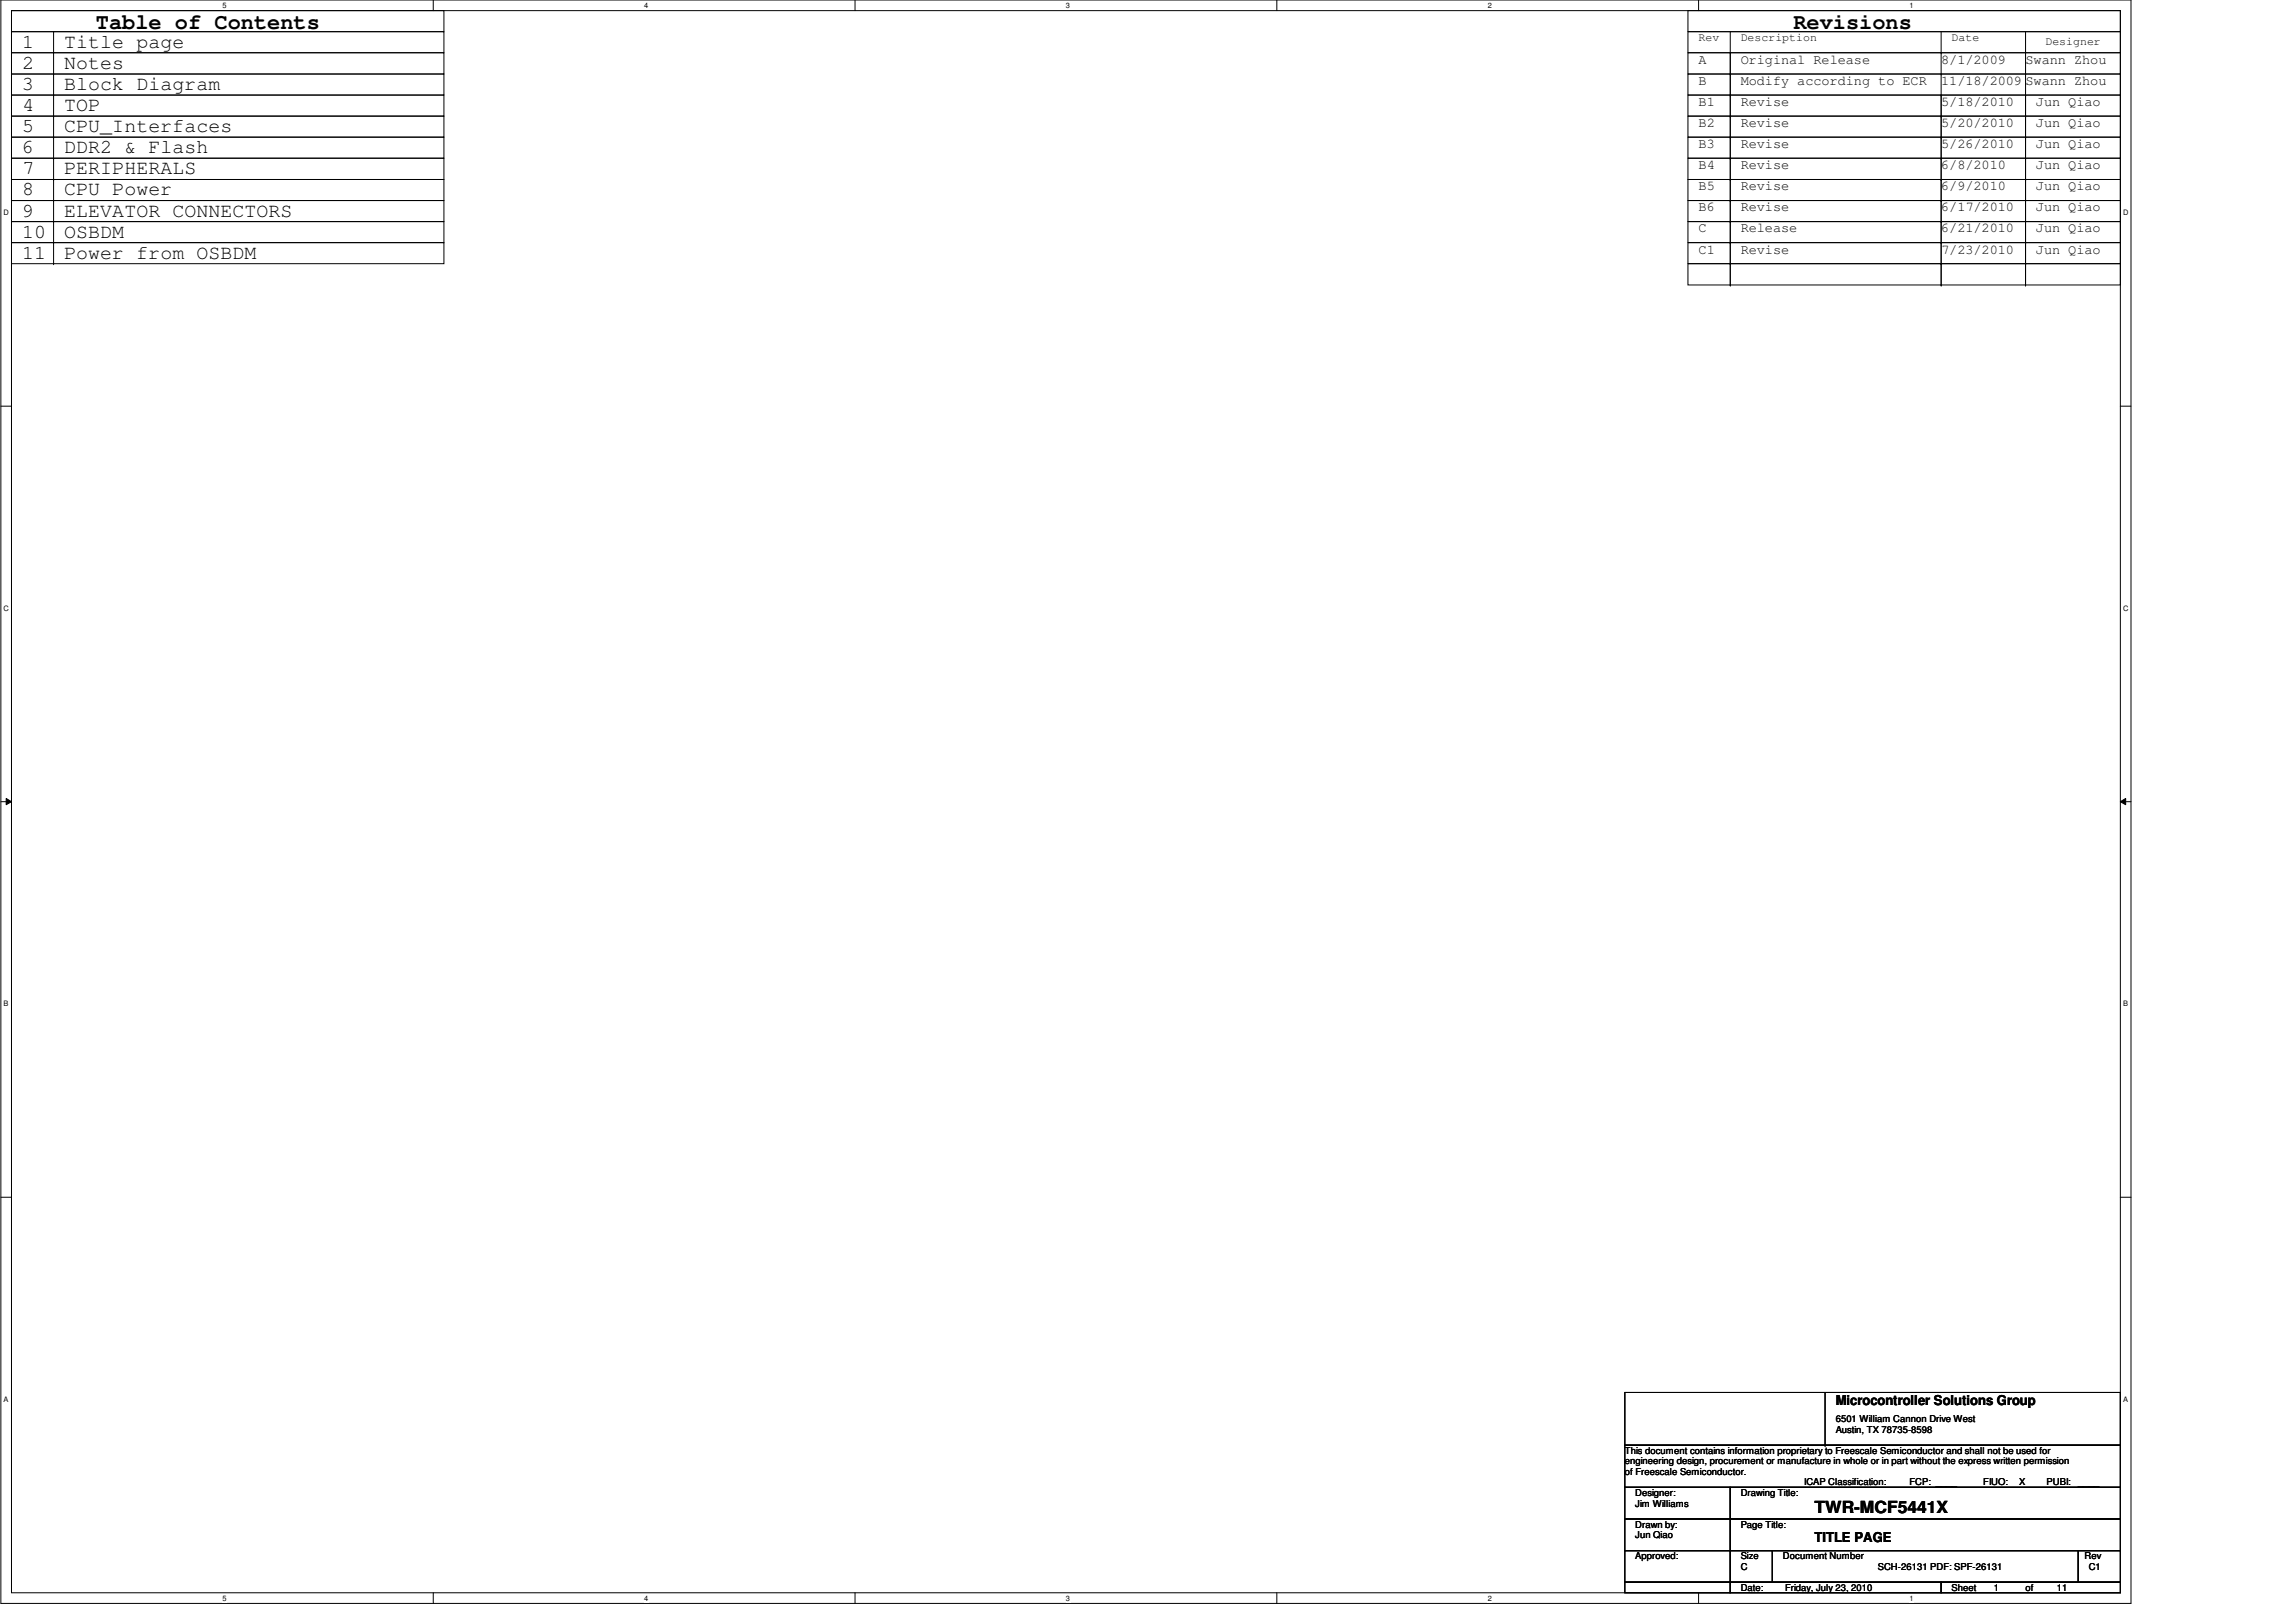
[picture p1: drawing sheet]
<svg xmlns="http://www.w3.org/2000/svg" width="420mm" height="297mm" viewBox="0 0 420 297" stroke-linecap="round" stroke-linejoin="round" font-family="sans-serif">
<defs><g id="words">
<g font-size="4">
<text x="17.6" y="5.3">Table of Contents</text>
<text x="328.3" y="5.3">Revisions</text>
</g>
<g font-size="3.6">
<text x="4.1" y="8.7">1</text>
<text x="11.8" y="8.7">Title page</text>
<text x="4.1" y="16.5">3</text>
<text x="4.1" y="12.6">2</text>
<text x="11.8" y="12.6">Notes</text>
<text x="11.8" y="16.5">Block Diagram</text>
<text x="4.1" y="20.3">4</text>
<text x="11.8" y="20.3">TOP</text>
<text x="4.1" y="24.2">5</text>
<text x="4.1" y="28">6</text>
<text x="11.8" y="24.2">CPU_Interfaces</text>
<text x="11.8" y="28">DDR2 &amp; Flash</text>
<text x="4.1" y="31.9">7</text>
<text x="4.1" y="35.8">8</text>
<text x="11.8" y="31.9">PERIPHERALS</text>
<text x="11.8" y="35.8">CPU Power</text>
<text x="4.1" y="39.6">9</text>
<text x="11.8" y="39.6">ELEVATOR CONNECTORS</text>
<text x="4.1" y="43.5">10</text>
<text x="4.1" y="47.3">11</text>
<text x="11.8" y="43.5">OSBDM</text>
<text x="11.8" y="47.3">Power from OSBDM</text>
</g>
<text font-size="3" x="332.2" y="277">TWR-MCF5441X</text>
<g font-size="2.5">
<text x="311" y="11.6">A</text>
<text x="318.7" y="11.6">Original Release</text>
<text x="355.4" y="11.6">8/1/2009</text>
<text x="370.8" y="11.6">Swann Zhou</text>
<text x="311" y="15.5">B</text>
<text x="318.7" y="15.5">Modify according to ECR</text>
<text x="355.4" y="15.5">11/18/2009</text>
<text x="370.8" y="15.5">Swann Zhou</text>
<text x="311" y="19.4">B1</text>
<text x="311" y="23.2">B2</text>
<text x="318.7" y="19.4">Revise</text>
<text x="318.7" y="23.2">Revise</text>
<text x="355.4" y="19.4">5/18/2010</text>
<text x="355.4" y="23.2">5/20/2010</text>
<text x="372.7" y="19.4">Jun Qiao</text>
<text x="372.7" y="23.2">Jun Qiao</text>
<text x="311" y="27.1">B3</text>
<text x="318.7" y="27.1">Revise</text>
<text x="355.4" y="27.1">5/26/2010</text>
<text x="372.7" y="27.1">Jun Qiao</text>
<text x="311" y="30.9">B4</text>
<text x="311" y="34.8">B5</text>
<text x="318.7" y="30.9">Revise</text>
<text x="318.7" y="34.8">Revise</text>
<text x="355.4" y="30.9">6/8/2010</text>
<text x="355.4" y="34.8">6/9/2010</text>
<text x="372.7" y="30.9">Jun Qiao</text>
<text x="372.7" y="34.8">Jun Qiao</text>
<text x="311" y="38.7">B6</text>
<text x="318.7" y="38.7">Revise</text>
<text x="355.4" y="38.7">6/17/2010</text>
<text x="372.7" y="38.7">Jun Qiao</text>
<text x="311" y="42.5">C</text>
<text x="311" y="46.4">C1</text>
<text x="318.7" y="42.5">Release</text>
<text x="318.7" y="46.4">Revise</text>
<text x="355.4" y="42.5">6/21/2010</text>
<text x="355.4" y="46.4">7/23/2010</text>
<text x="372.7" y="46.4">Jun Qiao</text>
<text x="372.7" y="42.5">Jun Qiao</text>
<text x="336.1" y="257.2">Microcontroller Solutions Group</text>
<text x="332.2" y="282.2">TITLE PAGE</text>
</g>
<g font-size="2.1">
<text x="311" y="7.5">Rev</text>
<text x="318.7" y="7.5">Description</text>
<text x="357.3" y="7.5">Date</text>
<text x="374.5" y="8.2">Designer</text>
</g>
<g font-size="1.7">
<text x="336.1" y="260.3">6501 William Cannon Drive West</text>
<text x="336.1" y="262.3">Austin, TX 78735-8598</text>
<text x="297.5" y="266.1">This document contains information proprietary to Freescale Semiconductor and shall not be used for</text>
<text x="297.5" y="268">engineering design, procurement or manufacture in whole or in part without the express written permission</text>
<text x="297.5" y="270">of Freescale Semiconductor.</text>
<text x="299.4" y="273.8">Designer:</text>
<text x="299.4" y="275.8">Jim Williams</text>
<text x="318.7" y="273.8">Drawing Title:</text>
<text x="330.3" y="271.9">ICAP Classification:</text>
<text x="349.6" y="271.9">FCP: ____</text>
<text x="363.1" y="271.9">FIUO:</text>
<text x="369.6" y="271.9">X</text>
<text x="374.7" y="271.9">PUBI:</text>
<text x="380.5" y="271.9">____</text>
<text x="299.4" y="279.6">Drawn by:</text>
<text x="299.4" y="281.5">Jun Qiao</text>
<text x="318.7" y="279.6">Page Title:</text>
<text x="299.4" y="285.4">Approved:</text>
<text x="318.7" y="285.4">Size</text>
<text x="318.7" y="287.3">C</text>
<text x="326.4" y="285.4">Document Number</text>
<text x="343.8" y="287.3">SCH-26131 PDF: SPF-26131</text>
<text x="381.6" y="285.4">Rev</text>
<text x="382.4" y="287.3">C1</text>
<text x="318.7" y="291.2">Date:</text>
<text x="326.8" y="291.2">Friday, July 23, 2010</text>
<text x="357.3" y="291.2">Sheet</text>
<text x="365" y="291.2">1</text>
<text x="370.8" y="291.2">of</text>
<text x="376.6" y="291.2">11</text>
</g>
<g font-size="1.4">
<text x="40.7" y="1.4">5</text>
<text x="117.9" y="1.4">4</text>
<text x="195.1" y="1.4">3</text>
<text x="272.4" y="1.4">2</text>
<text x="349.6" y="1.4">1</text>
<text x=".7" y="39.4">D</text>
<text x="388.7" y="39.4">D</text>
<text x=".7" y="111.8">C</text>
<text x="388.7" y="111.8">C</text>
<text x=".7" y="184.1">B</text>
<text x="388.7" y="184.1">B</text>
<text x=".7" y="256.5">A</text>
<text x="388.7" y="256.5">A</text>
<text x="40.7" y="292.9">5</text>
<text x="117.9" y="292.9">4</text>
<text x="195.1" y="292.9">3</text>
<text x="272.4" y="292.9">2</text>
<text x="349.6" y="292.9">1</text>
</g>
</g></defs>
<path d="M.2 0h389.9v293.5h-389.9zM2.1 1.9h386.1v289.6h-386.1z" fill="none" stroke="#000" stroke-width=".18"/>
<g fill="#fff">
<path d="M40.7 .2h.8v1.5h-.8z"/>
<path d="M40.7 291.7h.8v1.5h-.8z"/>
</g>
<path d="M79.3 0v1.9M79.3 291.5v2" fill="none" stroke="#000" stroke-width=".18"/>
<g fill="#fff">
<path d="M117.9 .2h.8v1.5h-.8z"/>
<path d="M117.9 291.7h.8v1.5h-.8z"/>
</g>
<path d="M156.5 0v1.9M156.5 291.5v2" fill="none" stroke="#000" stroke-width=".18"/>
<g fill="#fff">
<path d="M195.1 .2h.8v1.5h-.8z"/>
<path d="M195.1 291.7h.8v1.5h-.8z"/>
</g>
<path d="M233.8 0v1.9M233.8 291.5v2" fill="none" stroke="#000" stroke-width=".18"/>
<g fill="#fff">
<path d="M272.4 .2h.7v1.5h-.7z"/>
<path d="M272.4 291.7h.7v1.5h-.7z"/>
</g>
<path d="M311 0v1.9M311 291.5v2" fill="none" stroke="#000" stroke-width=".18"/>
<g fill="#fff">
<path d="M349.6 .2h.7v1.5h-.7z"/>
<path d="M349.6 291.7h.7v1.5h-.7z"/>
<path d="M.7 38.1h.9v1.6h-.9z"/>
<path d="M388.7 38.1h1v1.6h-1z"/>
<path d="M.7 110.5h.9v1.6h-.9z"/>
<path d="M388.7 110.5h1v1.6h-1z"/>
</g>
<path d="M.2 74.3h1.9M388.2 74.3h1.9" fill="none" stroke="#000" stroke-width=".18"/>
<g fill="#fff">
<path d="M.7 182.9h.9v1.5h-.9z"/>
<path d="M388.7 182.9h.9v1.5h-.9z"/>
</g>
<path d="M.2 146.7h1.9M1.1 146.1l1 .6-1 .6zM388.2 146.7l1-.6v1.2zM388.2 146.7h1.9" fill="none" stroke="#000" stroke-width=".18"/>
<path d="M1.1 146.1l1 .6-1 .6zM388.2 146.7l1-.6v1.2z" fill="#000"/>
<g fill="#fff">
<path d="M.7 255.3h.9v1.5h-.9z"/>
<path d="M388.7 255.3h.9v1.5h-.9z"/>
</g>
<g fill="none" stroke="#000" stroke-width=".18">
<path d="M2.1 1.9h79.2v3.9h-79.2zM2.1 5.8h79.2v3.9h-79.2zM2.1 9.7h79.2v3.8h-79.2zM2.1 13.5h79.2v3.9h-79.2zM2.1 17.4h79.2v3.9h-79.2zM9.8 9.7h.1M9.8 13.5h.1M9.8 17.4h.1M9.8 5.8v42.5M309 1.9h79.2v3.9h-79.2zM309 5.8h79.2v3.9h-79.2zM309 9.7h79.2v3.8h-79.2z"/>
<path d="M309 13.5h79.2v3.9h-79.2zM309 17.4h79.2v3.9h-79.2zM316.8 9.7h.1M316.8 13.5h.1M316.8 17.4h.1M316.8 5.8v46.4M355.4 9.7h.1M355.4 13.5h.1M355.4 17.4h.1M355.4 5.8v46.4M370.8 9.7h.1M370.8 13.5h.1"/>
<path d="M370.8 17.4h.1M370.8 5.8v46.4M2.1 21.3h79.2v3.8h-79.2zM2.1 29h79.2v3.9h-79.2zM2.1 25.1h79.2v3.9h-79.2zM2.1 32.9h79.2v3.8h-79.2zM2.1 36.7h79.2v3.9h-79.2zM9.8 21.3h.1M9.8 25.1h.1M9.8 29h.1M9.8 32.9h.1M9.8 36.7h.1"/>
<path d="M309 21.3h79.2v3.8h-79.2zM309 25.1h79.2v3.9h-79.2zM309 29h79.2v3.9h-79.2zM309 32.9h79.2v3.8h-79.2zM309 36.7h79.2v3.9h-79.2zM316.8 21.3h.1M316.8 25.1h.1M316.8 29h.1M316.8 32.9h.1M316.8 36.7h.1M355.4 21.3h.1M355.4 25.1h.1"/>
<path d="M355.4 29h.1M355.4 32.9h.1M355.4 36.7h.1M370.8 21.3h.1M370.8 25.1h.1M370.8 29h.1M370.8 32.9h.1M370.8 36.7h.1M2.1 40.6h79.2v3.8h-79.2zM2.1 44.4h79.2v3.9h-79.2zM9.8 40.6h.1M9.8 44.4h.1"/>
<path d="M9.8 48.3h.1M309 40.6h79.2v3.8h-79.2zM309 44.4h79.2v3.9h-79.2zM309 48.3h79.2v3.9h-79.2zM316.8 40.6h.1M316.8 44.4h.1M316.8 48.3h.1M316.8 52.2h.1M355.4 40.6h.1M355.4 44.4h.1M355.4 48.3h.1M355.4 52.2h.1"/>
<path d="M370.8 40.6h.1M370.8 44.4h.1M370.8 48.3h.1M370.8 52.2h.1M.2 219.1h1.9M388.2 219.1h1.9M297.5 254.8h90.7v9.7h-90.7zM334.1 254.8v9.7M297.5 272.2h19.3v5.8h-19.3zM297.5 278h19.3v5.8h-19.3zM297.5 264.5h90.7v7.7h-90.7zM316.8 272.2h71.4v5.8h-71.4z"/>
<path d="M316.8 278h71.4v5.8h-71.4zM334.1 264.5h.1M297.5 283.8h19.3v5.8h-19.3zM297.5 289.6h19.3v1.9h-19.3zM316.8 283.8h7.7v5.8h-7.7zM316.8 289.6h38.6v1.9h-38.6zM324.5 283.8h56v5.8h-56zM355.4 289.6h32.8v1.9h-32.8zM380.5 283.8h7.7v5.8h-7.7z"/>
</g>
<use href="#words"/>
</svg>
